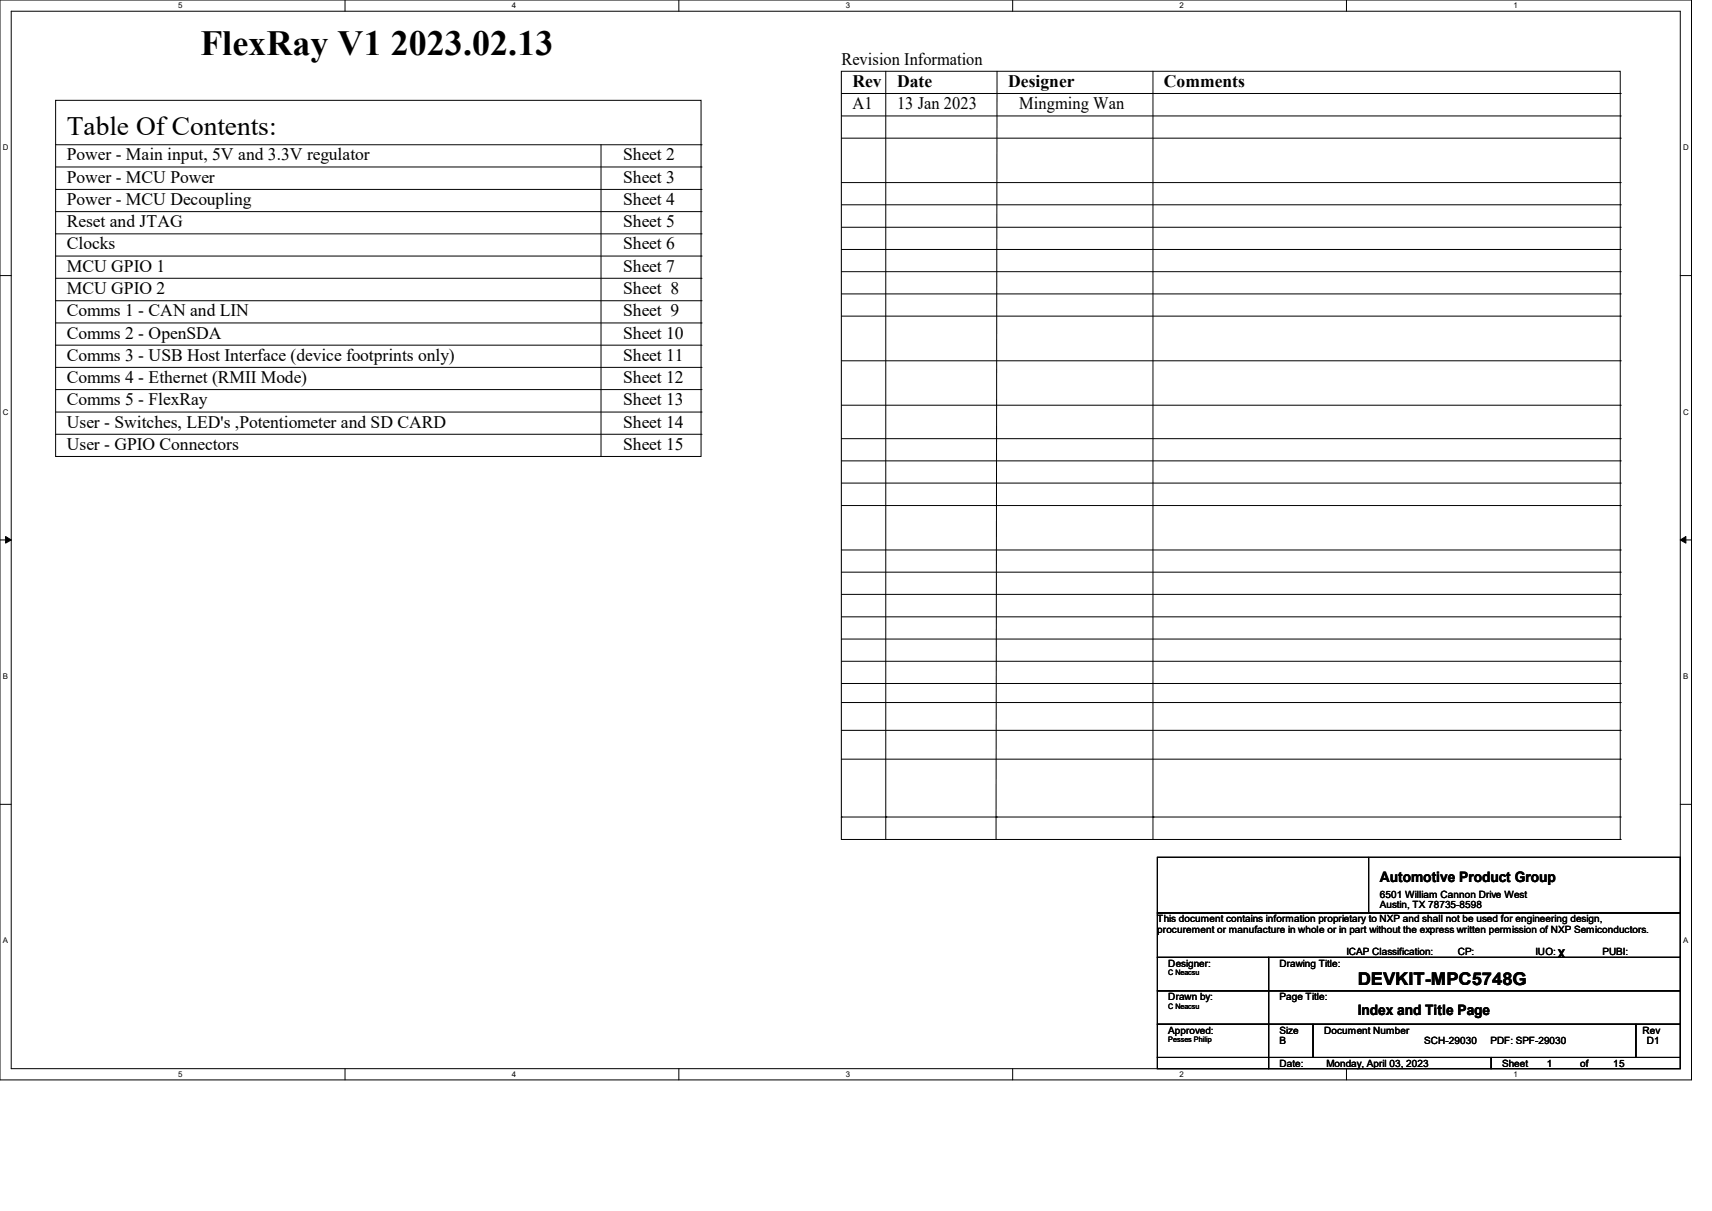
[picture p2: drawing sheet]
<svg xmlns="http://www.w3.org/2000/svg" width="297mm" height="210mm" viewBox="0 0 297 210" stroke-linecap="round" stroke-linejoin="round" font-family="sans-serif">
<defs><g id="words">
<text font-size="6.1" x="34.8" y="9.5">FlexRay V1 2023.02.13</text>
<text font-size="4.6" x="11.6" y="23.4">Table Of Contents:</text>
<g font-size="3">
<text x="146" y="11.2">Revision Information</text>
<text x="147.9" y="15.1">Rev</text>
<text x="155.6" y="15.1">Date</text>
<text x="174.9" y="15.1">Designer</text>
<text x="201.9" y="15.1">Comments</text>
<text x="147.9" y="18.9">A1</text>
<text x="155.6" y="18.9">13 Jan 2023</text>
<text x="176.8" y="18.9">Mingming Wan</text>
<text x="11.6" y="27.8">Power - Main input, 5V and 3.3V regulator</text>
<text x="108.1" y="27.8">Sheet 2</text>
<text x="11.6" y="31.7">Power - MCU Power</text>
<text x="11.6" y="35.6">Power - MCU Decoupling</text>
<text x="108.1" y="31.7">Sheet 3</text>
<text x="108.1" y="35.6">Sheet 4</text>
<text x="11.6" y="39.4">Reset and JTAG</text>
<text x="108.1" y="39.4">Sheet 5</text>
<text x="11.6" y="47.1">MCU GPIO 1</text>
<text x="11.6" y="43.3">Clocks</text>
<text x="108.1" y="43.3">Sheet 6</text>
<text x="108.1" y="47.1">Sheet 7</text>
<text x="11.6" y="51">MCU GPIO 2</text>
<text x="108.1" y="51">Sheet 8</text>
<text x="11.6" y="54.9">Comms 1 - CAN and LIN</text>
<text x="11.6" y="58.7">Comms 2 - OpenSDA</text>
<text x="108.1" y="54.9">Sheet 9</text>
<text x="108.1" y="58.7">Sheet 10</text>
<text x="11.6" y="62.6">Comms 3 - USB Host Interface (device footprints only)</text>
<text x="108.1" y="62.6">Sheet 11</text>
<text x="11.6" y="66.4">Comms 4 - Ethernet (RMII Mode)</text>
<text x="11.6" y="70.3">Comms 5 - FlexRay</text>
<text x="108.1" y="66.4">Sheet 12</text>
<text x="108.1" y="70.3">Sheet 13</text>
<text x="11.6" y="74.2">User - Switches, LED's ,Potentiometer and SD CARD</text>
<text x="108.1" y="74.2">Sheet 14</text>
<text x="11.6" y="78">User - GPIO Connectors</text>
<text x="108.1" y="78">Sheet 15</text>
<text x="235.5" y="170.8">DEVKIT-MPC5748G</text>
</g>
<g font-size="2.5">
<text x="239.4" y="152.9">Automotive Product Group</text>
<text x="235.5" y="176.1">Index and Title Page</text>
</g>
<text font-size="2.1" x="270.3" y="166.1">X</text>
<g font-size="1.7">
<text x="239.4" y="155.7">6501 William Cannon Drive West</text>
<text x="200.8" y="159.9">This document contains information proprietary to NXP and shall not be used for engineering design,</text>
<text x="200.8" y="161.8">procurement or manufacture in whole or in part without the express written permission of NXP Semiconductors.</text>
<text x="239.4" y="157.4">Austin, TX 78735-8598</text>
<text x="202.7" y="167.6">Designer:</text>
<text x="222" y="167.6">Drawing Title:</text>
<text x="233.6" y="165.7">ICAP Classification:</text>
<text x="252.9" y="165.7">CP:</text>
<text x="266.4" y="165.7">IUO:</text>
<text x="278" y="165.7">PUBI:</text>
<text x="202.7" y="173.4">Drawn by:</text>
<text x="222" y="173.4">Page Title:</text>
<text x="202.7" y="179.2">Approved:</text>
<text x="222" y="179.2">Size</text>
<text x="229.7" y="179.2">Document Number</text>
<text x="284.9" y="179.2">Rev</text>
<text x="222" y="185">Date:</text>
<text x="222" y="181.1">B</text>
<text x="230.1" y="185">Monday, April 03, 2023</text>
<text x="247.1" y="181.1">SCH-29030</text>
<text x="258.6" y="181.1">PDF: SPF-29030</text>
<text x="260.6" y="185">Sheet</text>
<text x="268.3" y="185">1</text>
<text x="274.1" y="185">of</text>
<text x="279.9" y="185">15</text>
<text x="285.7" y="181.1">D1</text>
</g>
<g font-size="1.4">
<text x="30.9" y="1.4">5</text>
<text x="88.8" y="1.4">4</text>
<text x="146.7" y="1.4">3</text>
<text x="204.6" y="1.4">2</text>
<text x="262.6" y="1.4">1</text>
<text x=".5" y="26.1">D</text>
<text x="292" y="26.1">D</text>
<text x=".5" y="71.9">C</text>
<text x="292" y="71.9">C</text>
<text x=".5" y="117.8">B</text>
<text x="292" y="117.8">B</text>
<text x=".5" y="163.6">A</text>
<text x="292" y="163.6">A</text>
<text x="30.9" y="186.8">5</text>
<text x="88.8" y="186.8">4</text>
<text x="146.7" y="186.8">3</text>
<text x="204.6" y="186.8">2</text>
<text x="262.6" y="186.8">1</text>
</g>
<g font-size="1.3">
<text x="202.7" y="169.2">C Neacsu</text>
<text x="202.7" y="174.9">C Neacsu</text>
<text x="202.7" y="180.7">Pesses Philip</text>
</g>
</g></defs>
<path d="M0 0h293.5v187.3h-293.5zM1.9 1.9h289.6v183.4h-289.6z" fill="none" stroke="#000" stroke-width=".17"/>
<g fill="#fff">
<path d="M30.9 .2h.8v1.5h-.8z"/>
<path d="M30.9 185.5h.8v1.6h-.8z"/>
</g>
<path d="M59.9 0v1.9M59.9 185.3v2" fill="none" stroke="#000" stroke-width=".17"/>
<g fill="#fff">
<path d="M88.8 .2h.8v1.5h-.8z"/>
<path d="M88.8 185.5h.8v1.6h-.8z"/>
</g>
<path d="M117.8 0v1.9M117.8 185.3v2" fill="none" stroke="#000" stroke-width=".17"/>
<g fill="#fff">
<path d="M146.7 .2h.8v1.5h-.8z"/>
<path d="M146.7 185.5h.8v1.6h-.8z"/>
</g>
<path d="M175.7 0v1.9M175.7 185.3v2" fill="none" stroke="#000" stroke-width=".17"/>
<g fill="#fff">
<path d="M204.6 .2h.8v1.5h-.8z"/>
<path d="M204.6 185.5h.8v1.6h-.8z"/>
</g>
<path d="M233.6 0v1.9M233.6 185.3v2" fill="none" stroke="#000" stroke-width=".17"/>
<g fill="#fff">
<path d="M262.6 .2h.7v1.5h-.7z"/>
<path d="M262.6 185.5h.7v1.6h-.7z"/>
<path d="M.5 24.8h1v1.6h-1z"/>
<path d="M292 24.8h1v1.6h-1z"/>
<path d="M.5 70.7h1v1.5h-1z"/>
<path d="M292 70.7h1v1.5h-1z"/>
</g>
<path d="M0 47.8h1.9M291.5 47.8h2" fill="none" stroke="#000" stroke-width=".17"/>
<g fill="#fff">
<path d="M.5 116.5h.9v1.6h-.9z"/>
<path d="M292 116.5h.9v1.6h-.9z"/>
</g>
<path d="M0 93.6h1.9M291.5 93.6h2" fill="none" stroke="#000" stroke-width=".17"/>
<path d="M1 93l.9 .6-.9 .6zM291.5 93.6l1-.6v1.2z" fill="#000" stroke="#000" stroke-width=".17"/>
<g fill="#fff">
<path d="M.5 162.4h.9v1.5h-.9z"/>
<path d="M292 162.4h.9v1.5h-.9z"/>
</g>
<g fill="none" stroke="#000" stroke-width=".17">
<path d="M9.7 17.4h111.9v61.8h-111.9zM146 12.4h135.1v129.3h-135.1zM146 16.2h135.1M153.7 12.4v133.2M173 12.4l-.2 129.3M200 12.4v133.2M281.1 16.2h.1M9.7 25.1h111.9M9.7 29h111.9M9.7 32.9h111.9M9.7 36.7h111.9M104.3 25.1v54.1"/>
<path d="M121.6 25.1h.1M121.6 29h.1M121.6 32.9h.1M121.6 36.7h.1M146 39.4h135.1M146 31.7h135.1M146 35.5h135.1M146 20.1h135.1M146 24h135.1M281.1 39.4h.1M281.1 31.7h.1M281.1 35.5h.1"/>
<path d="M281.1 20.1h.1M281.1 24h.1M9.7 40.6h111.9M9.7 56h111.9M9.7 52.2h111.9M9.7 59.9h111.9M9.7 48.3h111.9M9.7 44.4h111.9M121.6 40.6h.1M121.6 56h.1M121.6 52.2h.1M121.6 59.9h.1"/>
<path d="M121.6 48.3h.1M121.6 44.4h.1M146 43.3h135.1M146 47.1h135.1M146 51h135.1M146 54.8h135.1M281.1 43.3h.1M281.1 47.1h.1M281.1 51h.1M281.1 54.8h.1M9.7 75.3h111.9M9.7 71.5h111.9"/>
<path d="M9.7 67.6h111.9M9.7 63.7h111.9M104.3 79.2h.1M121.6 75.3h.1M121.6 71.5h.1M121.6 67.6h.1M121.6 63.7h.1M146 62.6h135.1M146 70.3h135.1M146 76.1h135.1M146 79.9h135.1M281.1 62.6h.1"/>
<path d="M281.1 70.3h.1M281.1 76.1h.1M281.1 79.9h.1M146 83.8h135.1M146 87.7h135.1M146 95.4h135.1M146 99.2h135.1M281.1 83.8h.1M281.1 87.7h.1M281.1 95.4h.1M281.1 99.2h.1M146 103.1h135.1"/>
<path d="M146 107h135.1M146 110.8h135.1M146 114.7h135.1M146 118.5h135.1M281.1 103.1h.1M281.1 107h.1M281.1 110.8h.1M281.1 114.7h.1M281.1 118.5h.1M0 139.5h1.9M146 121.8h135.1M146 126.7h135.1"/>
<path d="M146 131.7h135.1M281.1 121.8h.1M281.1 126.7h.1M281.1 131.7h.1M291.5 139.5h2M146 141.7h.1M146 141.7v3.9h135.1M153.7 141.7h.1M172.8 141.7h.1M172.8 141.7v3.9M200 141.7h.1M200.8 158.3h90.7v7.7h-90.7z"/>
<path d="M200.8 148.7h90.7v9.6h-90.7zM237.4 158.3h.1M237.4 148.7v9.6M281.1 141.7h.1M281.1 145.6h.1M281.1 141.7v3.9M200.8 166h19.3v5.8h-19.3zM200.8 171.8h19.3v5.8h-19.3zM200.8 177.6h19.3v5.8h-19.3zM220.1 166h71.4v5.8h-71.4zM220.1 171.8h71.4v5.8h-71.4zM220.1 177.6h7.7v5.8h-7.7z"/>
<path d="M227.8 177.6h56v5.8h-56zM283.8 177.6h7.7v5.8h-7.7zM200.8 183.4h19.3v1.9h-19.3zM220.1 183.4h38.6v1.9h-38.6zM258.7 183.4h32.8v1.9h-32.8z"/>
</g>
<use href="#words"/>
</svg>
